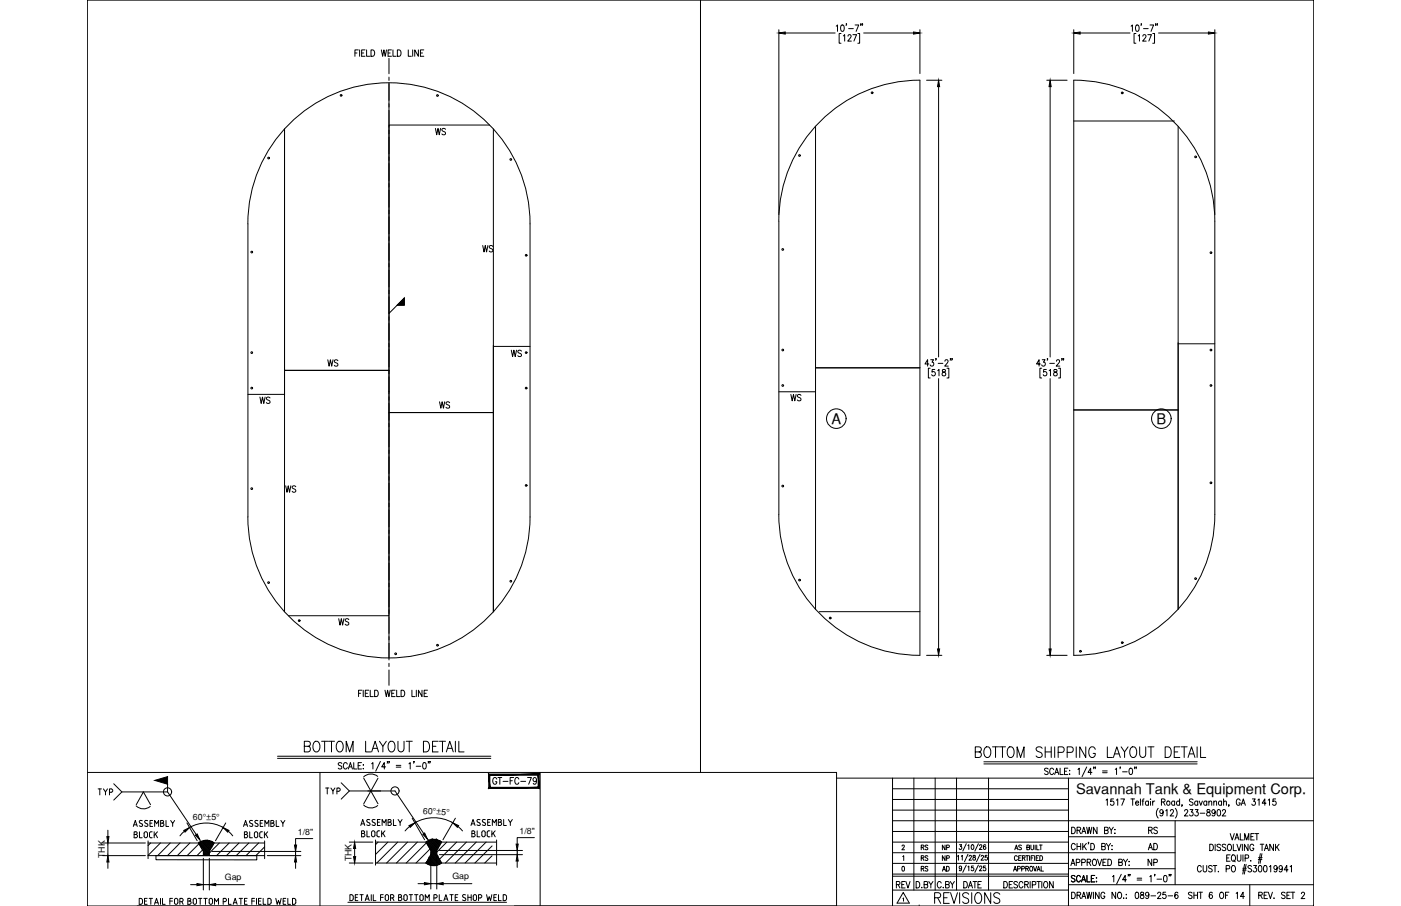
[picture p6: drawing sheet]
<svg xmlns="http://www.w3.org/2000/svg" width="432mm" height="279mm" viewBox="0 0 432 279" stroke-linecap="round" stroke-linejoin="round" font-family="sans-serif">
<defs><g id="words">
<text font-size="7.1" x="92.8" y="233.2">BOTTOM LAYOUT DETAIL</text>
<text font-size="6.6" x="287.2" y="279.8">REVISIONS</text>
<g font-size="5.3">
<text x="147.8" y="79">WS</text>
<text x="100.2" y="114.3">WS</text>
<text x="242.7" y="124.9">WS</text>
<text x="87.1" y="153.1">WS</text>
<text x="103.4" y="194">WS</text>
<text x="151" y="243.1">GT-FC-79</text>
<text x="99.5" y="246.2">TYP</text>
<text x="275.5" y="275.2">REV</text>
<text x="296" y="275.2">DATE</text>
<text x="348.9" y="278.3">089-25-6</text>
</g>
<g font-size="4.9">
<text x="133.3" y="42.7">WS</text>
<text x="156.6" y="111.1">WS</text>
<text x="79.4" y="125.6">WS</text>
<text x="134.4" y="127">WS</text>
<text x="29.3" y="246.2">TYP</text>
<text x="40.6" y="259.6">BLOCK</text>
<text x="74.4" y="259.6">BLOCK</text>
<text x="110.4" y="259.3">BLOCK</text>
<text x="144.6" y="259.3">BLOCK</text>
<text x="353.1" y="258.2">RS</text>
<text x="353.1" y="263.2">AD</text>
<text x="353.1" y="268.1">NP</text>
</g>
<g font-size="4.5">
<text x="256.3" y="130.8">A</text>
<text x="356.4" y="130.8">B</text>
<text x="331.6" y="244.9">Savannah Tank &amp; Equipment Corp.</text>
</g>
<g font-size="4.4">
<text x="282.9" y="263.2">RS</text>
<text x="289.6" y="263.2">NP</text>
<text x="282.9" y="269.9">RS</text>
<text x="282.9" y="266.7">RS</text>
<text x="289.6" y="269.9">AD</text>
<text x="289.6" y="266.7">NP</text>
</g>
<g font-size="2.7">
<text x="130.3" y="250.9" transform="rotate(3 130.3 250.9)">60°±5°</text>
<text x="59.5" y="252.8">60°±5°</text>
<text x="91.8" y="257.6">1/8&quot;</text>
<text x="160.1" y="257.3">1/8&quot;</text>
<text x="32.3" y="264.6" transform="rotate(-90 32.3 264.6)">THK</text>
<text x="108.3" y="265.6" transform="rotate(-90 108.3 265.6)">THK</text>
<text x="69.3" y="271.2">Gap</text>
<text x="139.4" y="270.9">Gap</text>
</g>
</g></defs>
<!-- layer: SHOP TAG -->
<path d="M283.3 279.4h.1M404.9 279.4h.1" fill="none" stroke="#000" stroke-width=".31"/>
<!-- layer: 0 -->
<g fill="none" stroke="#000" stroke-width=".31">
<path d="M26.9 0h378v279.4h-378zM215.9 0v238.2M26.9 238.2h230.9v41.2h-99.3M98.6 238.2v41.2M166.5 238.2v41.2M257.8 240h147.1M275.1 240v39.4M281.7 240v34.5M288.2 240v34.5M294.8 240v34.5M304.7 240v34.5M329.3 240v39.4"/>
<path d="M275.1 243.2h54.2M275.1 246.5h54.2M275.1 253.1h129.8M275.1 259.7h54.2M275.1 256.4h54.2M275.1 249.8h54.2M329.3 258h32.9M362.2 253.1v19.7M275.1 270.2h54.2M275.1 269.6h54.2M275.1 274.5h54.2M275.1 263h87.1"/>
<path d="M275.1 266.3h54.2M329.3 267.9h32.9M329.3 272.8h75.6M385.2 272.8v6.6"/>
</g>
<!-- layer: TEXT -->
<g fill="none" stroke="#000" stroke-width=".31">
<path d="M330.3 255.1a1.01 1.01 0 0 1 1.1 1 1.01 1.01 0 0 1-1.1 1zM332 256.1l.9-.2 .1-.6-1-.2v2M332.5 256.1l.6 1M333.4 257.1l.6-2 .7 2M333.6 256.4h.8M334.9 255.1l.4 2 .4-2 .4 2 .4-2M335.6 259.8h-.2h.2l-.2 .5M338.1 255.1v2l-1.1-2v2M340.4 256.1l1-.2 .1-.6-1.1-.2v2l1.1-.2v-.5l-.4-.3M340.9 246.8l.4-.4v1.9M341.9 255.1l.6 1v1M343.1 255.1l-.6 1"/>
<path d="M343.2 246.4h-.8l-.1 .8a.61 .61 0 0 1 .9 .1 .61 .61 0 0 1-.1 .8 .61 .61 0 0 1-.9-.1M343.5 257h.2zM343.6 255.8v.1zM344.1 246.8l.4-.4v1.9M345.4 246.4h1.2l-.8 1.9M348.6 246.4h1.1M349.1 246.4v1.9M350 247.6h.9l-.1-.5a.58 .58 0 0 0-.8 .7 .58 .58 0 0 0 .9 .3M351.5 246.4v1.9M352 247h.5M352.6 246.4l-.3 .1-.1 .3v1.5M354 247.3l-.2-.2a.58 .58 0 0 0-.8 .6 .58 .58 0 0 0 1 .4"/>
<path d="M354 247v1.3M354.6 246.4v.2zM354.6 247.1v1.2M355.3 247v1.3M355.9 247l-.4 .1-.2 .5M357 249.3a2.24 2.24 0 0 0 0 3M358 247.3l.9-.1 .1-.6-1-.2v1.9M358.5 250.3l-.1 .3a.54 .54 0 0 1-.8 .1 .54 .54 0 0 1 0-.8 .54 .54 0 0 1 .8 .1l.1 .3a.9 .9 0 0 1-.7 1.3l-.3-.2M358.5 247.3l.6 1M359.3 250l.4-.3v1.9M360.7 250.1l.2-.3 .5-.1 .3 .5-1.1 1.4h1.2M362 247.3l-.1-.2a.58 .58 0 0 0-.8 .6 .58 .58 0 0 0 .9 .4"/>
<path d="M362 247v1.3M362.2 249.3a2.31 2.31 0 0 1 0 3M363.6 247.3a.56 .56 0 0 0-.8 0 .56 .56 0 0 0 0 .8 .56 .56 0 0 0 .8 0M363.6 246.4v1.9M364.4 248.3h-.2h.2l-.2 .4M365.1 250.1l.3-.4h.4l.3 .3-1.1 1.6h1.1M366.8 249.7h.9l-.5 .7a.6 .6 0 0 1 .5 .9 .6 .6 0 0 1-1.1 0M367.7 246.7l-.4-.3-.7 .3 .2 .4 .9 .7v.3l-.4 .2-.7-.2M368.4 249.7h.9l-.5 .7a.6 .6 0 0 1 .5 1 .6 .6 0 0 1-1.1-.1M369.1 247.3a.56 .56 0 0 0-.7 0 .56 .56 0 0 0 0 .8 .56 .56 0 0 0 .7 0M369.1 247v1.3M369.6 247l.5 1.3 .5-1.3"/>
<path d="M369.9 250.8h1.4M371.9 247.3a.56 .56 0 0 0-.8 0 .56 .56 0 0 0 0 .8 .56 .56 0 0 0 .8 0M371.9 247v1.3M372.1 249.8v.5a.72 .72 0 0 1 .8 .4 .72 .72 0 0 1-.3 .9 .63 .63 0 0 1-.8-.6 .63 .63 0 0 1 .9-.6l.2-.3v-.3zM372.6 247.4l.4-.4 .4 .1 .1 1.2M372.6 247v1.3M374.1 247.4l.4-.4 .4 .1 .1 1.2M374.1 247v1.3M374.5 250.3v.3a.54 .54 0 0 1-.8 .1 .54 .54 0 0 1 0-.8 .54 .54 0 0 1 .8 .1v.3a.9 .9 0 0 1-.6 1.3l-.3-.2M375.3 249.8l.3-.1a1.06 1.06 0 0 1 .6 .9 1.06 1.06 0 0 1-.6 1l-.3-.1-.2-.7zM376.5 247.3a.56 .56 0 0 0-.8 0 .56 .56 0 0 0 0 .8 .56 .56 0 0 0 .8 0M376.5 247v1.3"/>
<path d="M376.8 250.1l.1-.3 .5-.1 .3 .5-1 1.4h1.1M377.1 247.4l.4-.4 .4 .1 .1 1.2M377.1 246.4v1.9M378.8 248.3l-.1 .4M379.2 257.1l.6 1.9 .6-1.9M380.6 259l.6-1.9 .7 1.9M380.8 258.4h.8M382.2 246.8a.61 .61 0 0 0-.7-.4 .61 .61 0 0 0-.5 .7v.5a.61 .61 0 0 0 .6 .8 .61 .61 0 0 0 .6-.8h-.4M382.3 257.1v1.9h.9M382.5 248.3l.7-1.9 .6 1.9M382.8 247.7h.8M383.6 259v-1.9l.7 1.9 .6-1.9v1.9"/>
<path d="M385.5 258h.7M386 246.4h.9l-.5 .7a.6 .6 0 0 1 .5 .9 .6 .6 0 0 1-1.1 0M386.6 257.1h-1.1v1.9h1.1M386.8 257.1h1.1M387.4 257.1v1.9M387.7 246.8l.4-.4v1.9M390.2 247.7h-1.2l.8-1.3v1.9M390.9 246.8l.4-.4v1.9M393.2 246.4h-.8l-.1 .8a.61 .61 0 0 1 .9 .1 .61 .61 0 0 1-.1 .8 .61 .61 0 0 1-.9-.1M278 260.9l.3-.3 .4 .3-.7 1.2h.8M278.1 267.2h.2a.82 .82 0 0 1 .5 .7 .82 .82 0 0 1-.5 .7l-.3-.6zM278.2 264.2l.3-.3v1.5"/>
<path d="M278.3 277.1l.2-.2v1M278.4 275.2l1.9 3.3h-3.8zM284.1 273.6v.2zM284.8 272.8l1-.1v-.8l-1-.1v2l1.1-.2v-.4l-.4-.4M286.3 271.8l.6 1v1M287.5 271.8l-.6 1M290.1 272.3a.62 .62 0 0 0-.8-.5 .62 .62 0 0 0-.4 .8v.5a.62 .62 0 0 0 .4 .7 .62 .62 0 0 0 .8-.5M291.4 272.8l1-.1 .1-.7-1.1-.2v2l1.1-.2 .1-.4-.4-.4M292.9 271.8l.6 1v1M294.2 271.8l-.7 1M295.7 260.5h.7l-.4 .5a.44 .44 0 0 1 .4 .7 .44 .44 0 0 1-.8 0M296.3 264.1l.3-.3v1.5"/>
<path d="M296.4 267.5l-.2 .4a.41 .41 0 0 1-.5-.1 .41 .41 0 0 1 .1-.6 .41 .41 0 0 1 .5 .1l-.1 1.2-.5-.2M297.8 266.8l-1.1 2.2M297.8 260.2l-1.1 2.3M298.3 267.3l.3-.2v1.4M298.3 260.8l.3-.3v1.5M298.3 263.5l-1 2.2M298.7 264.1l.2-.3 .5 .3-.8 1.2h.9M299.5 260.6a.72 .72 0 0 1 .8 .5 .72 .72 0 0 1-.5 .9l-.4-.3zM300 263.8v.5a.55 .55 0 0 1 .6 .3 .55 .55 0 0 1-.2 .7 .48 .48 0 0 1-.6-.5 .48 .48 0 0 1 .6-.5l.1-.5zM300 267.1h-.6v.6a.46 .46 0 0 1 .7 0 .46 .46 0 0 1-.1 .7 .46 .46 0 0 1-.7-.1M301.5 266.8l-1 2.2M301.5 260.2l-1 2.3"/>
<path d="M301.9 267.4l.2-.3 .5 .2-.8 1.2h.9M301.9 260.8l.2-.3 .5 .3-.8 1.2h.9M302 263.5l-1 2.2M302.4 264.1l.1-.3h.4l.2 .4-.8 1.1h.9M303.7 267.1h-.6v.6a.46 .46 0 0 1 .7 0 .46 .46 0 0 1-.1 .7 .46 .46 0 0 1-.7-.1M303.8 260.7l-.2-.2a.71 .71 0 0 0-.6 .8 .71 .71 0 0 0 .7 .6 .43 .43 0 0 0 .1-.6 .43 .43 0 0 0-.7 0v.2M304.2 263.8h-.5l-.1 .6a.46 .46 0 0 1 .7 0 .46 .46 0 0 1-.1 .7 .46 .46 0 0 1-.7-.1M309.4 271.8a1 1 0 0 1 1.1 1 1 1 0 0 1-1.1 1zM312.1 271.8h-1.1v2h1.1M312.4 268.6l.5-1.4 .4 1.4M312.6 268.2h.6M312.8 262.1l.4-1.5 .5 1.5"/>
<path d="M312.9 261.6h.6M313.5 264.2a.46 .46 0 0 0-.5-.3 .46 .46 0 0 0-.3 .5v.4a.46 .46 0 0 0 .3 .6 .46 .46 0 0 0 .5-.4M313.6 272.1l-.4-.3-.6 .1v.7l.8 .4 .2 .5-.4 .3-.7-.3M313.6 267.9h.7v-.7h-.7v1.4M314 264.6h.5M314.7 263.9h-.7v1.5h.7M314.8 260.8l-.3-.2-.5 .2 .1 .4 .7 .4-.3 .5-.5-.2M314.9 267.9h.7v-.7h-.7v1.4M315.1 264.6l.7-.1 .1-.5-.8-.1v1.5M315.3 272.3a.62 .62 0 0 0-.8-.5 .62 .62 0 0 0-.4 .8v.5a.62 .62 0 0 0 .4 .7 .62 .62 0 0 0 .8-.5M315.5 264.6l.4 .8M315.8 272.8l1-.1 .1-.7-1.1-.2v2"/>
<path d="M316.1 267.9l.8-.1v-.6h-.8v1.4M316.2 263.9h.8M316.4 272.8l.5 1M316.5 261.3l.7-.1 .1-.5-.8-.1v1.5l.8-.2v-.5l-.3-.1M316.6 267.9l.4 .7M316.6 263.9v1.5M317.3 263.9v1.5M317.5 271.8v2M317.6 267.2a.68 .68 0 0 1 .7 .7 .68 .68 0 0 1-.7 .7l-.2-.5zM317.7 260.6v1l.4 .5 .4-.2 .1-1.3M317.8 264.6h.5M318.2 272.9l.9-.1 .1-.8-1-.2v2"/>
<path d="M318.5 267.2l.5 1.4 .5-1.4M318.6 263.9h-.8v1.5M318.9 263.9v1.5M319 260.6v1.5M319.4 264.6h.4M319.5 260.6v1.5h.8M319.6 271.8h1.1M319.6 268.6l.5-1.4 .5 1.4M319.8 268.2h.6M320.1 263.9h-.7v1.5h.7M320.1 271.8v2M320.4 260.6h.8"/>
<path d="M320.5 263.9a.75 .75 0 0 1 .9 .7 .75 .75 0 0 1-.9 .8zM320.8 260.6v1.5M320.9 267.2v1.4h.7M321.1 271.8v2M322 271.9l.1-.1a1.01 1.01 0 0 1 .9 1 1.01 1.01 0 0 1-.9 1 1.24 1.24 0 0 1-.1-1.9zM324.6 271.8v2l-1.1-2v2M330.1 266.9l.6-1.9 .6 1.9M330.3 275.1a1 1 0 0 1 1.1 1 1 1 0 0 1-1.1 1zM330.3 266.3h.8M331.3 270.3l-.4-.3-.7 .3 .2 .4 .8 .5v.7l-.6 .1-.4-.3M331.4 260.6a.62 .62 0 0 0-.7-.5 .62 .62 0 0 0-.5 .8v.4a.62 .62 0 0 0 .5 .8 .62 .62 0 0 0 .7-.5M331.7 266l1-.1 .1-.7-1.1-.2v1.9"/>
<path d="M332 276.1l.9-.1 .1-.7-1-.2v2M332 260.1v2M332 261h1.1M332.5 276.1l.6 1M333 270.5a.61 .61 0 0 0-.7-.5 .61 .61 0 0 0-.5 .7v.5a.61 .61 0 0 0 .5 .8 .61 .61 0 0 0 .7-.5M333.1 260.1v2M333.3 272l.7-2 .6 2M333.4 277.1l.6-2 .7 2M333.4 266l.9-.1 .1-.7-1-.2v1.9M333.6 271.3h.7M333.6 276.5h.8M333.7 260.1v2"/>
<path d="M334.1 260.9l.7 1.2M334.8 260.1l-1.1 1.3M334.9 275.1l.4 2 .4-2 .4 2 .4-2M335 270v2h1M335.1 265.9l.9-.1v-.7l-.9-.1v1.9M335.6 265.9l.6 1M336.2 260.1a1 1 0 0 1 1.1 1 1 1 0 0 1-1.1 1zM336.4 270.9h.6M337 265.1l.1-.1a1 1 0 0 1 .9 .9 1 1 0 0 1-.9 1 1.26 1.26 0 0 1-.1-1.8zM337 275.1v2M337.4 270h-1v2h1M337.9 271.9h.1z"/>
<path d="M337.9 270.6v.2zM338.3 265l.6 1.9 .7-1.9M338.8 275.1v2l-1.2-2v2M339.6 261l.9-.1 .1-.6-1-.2v2l1-.2v-.7l-.3-.2M339.9 265.9h.7M340.5 275.6a.62 .62 0 0 0-.7-.5 .62 .62 0 0 0-.5 .8v.5a.62 .62 0 0 0 .6 .7 .62 .62 0 0 0 .6-.7h-.4M341 260.1l.6 .9v1.1M341 265h-1.1v1.9h1.1M341.5 265a1 1 0 0 1 1.1 .9 1 1 0 0 1-1.1 1zM342.3 260.1l-.7 .9M342.7 260.8v.1zM342.7 261.9v.2z"/>
<path d="M342.9 270.4l.4-.4v2M343.9 275.1v2l-1.2-2v2M344.7 275.2l.2-.1a1 1 0 0 1 .8 1 1 1 0 0 1-.8 1 1.29 1.29 0 0 1-.2-1.9zM344.8 265.9l1-.1v-.7l-1-.1v1.9l1-.1 .1-.5-.4-.4M345.6 269.6l-1.5 3M346.2 277h.2zM346.2 265l.7 .9v1M347.2 271.3h-1.2l.8-1.3v2M347.5 265l-.6 .9M347.8 269.7h-.1h.1l-.1 .5M347.9 266.8h.2zM348 265.6v.2z"/>
<path d="M348.3 269.7l-.2 .5M350.5 270.8h1.4M350.5 271.4h1.4M354.4 270.4l.4-.4v2M356 269.7l-.2 .5M356.6 271.1h1.4M358.8 270.1l.3-.1a1.09 1.09 0 0 1 .6 1 1.09 1.09 0 0 1-.6 1 1.43 1.43 0 0 1-.3-1.9zM360.4 269.7l-.1 .5M360.9 269.7l-.1 .5M367.4 275.4l-.4-.3-.7 .3 .2 .5 .8 .5v.6l-.6 .1-.4-.3M368 276.1h1.1M368 275.1v2"/>
<path d="M369.1 275.1v2M369.5 275.1h1.1M370.1 275.1v2M370.2 267.4a.61 .61 0 0 0-.7-.5 .61 .61 0 0 0-.4 .8v.4a.61 .61 0 0 0 .4 .8 .61 .61 0 0 0 .7-.5M370.8 266.9l.1 1.7 .4 .3 .6-.3v-1.7M372.9 260.4a1 1 0 0 1 1.1 .9 1 1 0 0 1-1.1 1zM373.6 267.2l-.4-.3-.6 .1v.7l.8 .4 .2 .5-.4 .3-.7-.3M373.6 275.4l-.4-.3a1.12 1.12 0 0 0 .1 2 .58 .58 0 0 0 .4-.8 .58 .58 0 0 0-.9-.1l-.1 .3M373.9 266.9h1.1M374.5 266.9v2M374.5 260.4v1.9M375.4 268.8h.2z"/>
<path d="M376.2 260.6l-.4-.2-.7 .2 .1 .5 .8 .4v.7l-.5 .1-.4-.3M376.2 275.2l.2-.1a1 1 0 0 1 .8 1 1 1 0 0 1-.8 1 1.27 1.27 0 0 1-.2-1.9zM377.7 276.1h.7M377.8 260.6l-.4-.2h-.6v.6l.8 .5 .2 .5-.4 .3-.7-.3M377.9 267.9h1v-.9l-1-.1v2M378.1 264.6h.6M378.6 260.4h.2a1 1 0 0 1 .8 .9 1 1 0 0 1-.8 1 1.26 1.26 0 0 1-.2-1.9zM378.8 275.1h-1.1v2M379.1 263.6h-1v2h1M379.7 263.9l.3-.3a1 1 0 0 1 .8 1 1 1 0 0 1-.8 1l-.5-.7zM379.8 267l.2-.1a1.01 1.01 0 0 1 .8 1 1.01 1.01 0 0 1-.8 1 1.29 1.29 0 0 1-.2-1.9zM380.1 260.4v1.9h1"/>
<path d="M380.2 265.2l.5 .6M381 275.5l.4-.4v2M381.2 260.4l.7 1.9 .6-1.9M381.3 263.6v1.4l.5 .6 .6-.3 .1-1.7M382.9 260.4v1.9M382.9 268.3h1.2M383 267.8h1.1M383.1 263.6v2M383.5 276.5h-1.2l.8-1.4v2M383.6 266.6l-.6 3M383.8 264.7l.9-.1 .1-.8-1-.2v2M384.1 266.6l-.6 3"/>
<path d="M384.7 260.4v1.9l-1.2-1.9v1.9M385.5 265.4v.2zM385.7 267.2l-.4-.3-.7 .3 .2 .5 .9 .6v.3l-.4 .3-.7-.3M386.4 266.9h.8l-.4 .8a.6 .6 0 0 1 .4 .9 .6 .6 0 0 1-1-.1M386.4 260.8a.62 .62 0 0 0-.7-.4 .62 .62 0 0 0-.5 .7v.5a.62 .62 0 0 0 .6 .7 .62 .62 0 0 0 .6-.7h-.4M387.8 265h1.1M387.9 264.5h1.1M387.9 276.1l1-.1 .1-.7-1.1-.2v2M388 267l.3-.1a1.09 1.09 0 0 1 .6 1 1.09 1.09 0 0 1-.6 1l-.3-.1-.2-.7zM388.4 260.4h1.1M388.5 263.2l-.6 3.1M388.5 276.1l.6 1"/>
<path d="M388.9 263.2l-.5 3.1M389 260.4v1.9M389.6 276.1h.6M389.7 267l.2-.1a1.09 1.09 0 0 1 .6 1 1.09 1.09 0 0 1-.6 1l-.4-.4-.1-.4zM389.7 262.3l.6-1.9 .7 1.9M389.9 261.7h.8M390.7 275.1h-1.1v2h1.1M390.9 275.1l.6 2 .7-2M391.2 267.3l.4-.4v2M392.5 260.4v1.9l-1.1-1.9v1.9M392.7 276.9h.1M393.1 260.4v1.9"/>
<path d="M393.5 261.2l.7 1.1M393.6 267.6l-.2 .5a.55 .55 0 0 1-.7-.2 .55 .55 0 0 1 .1-.8 .55 .55 0 0 1 .8 .1v.4a.96 .96 0 0 1-.6 1.3l-.3-.3M394.2 260.4l-1.1 1.3M395.2 267.6l-.2 .5a.55 .55 0 0 1-.7-.3 .55 .55 0 0 1 .1-.7 .55 .55 0 0 1 .8 .1v.4a.95 .95 0 0 1-.6 1.3l-.3-.3M396.1 275.4l-.4-.3-.6 .1v.6l.8 .5 .2 .5-.4 .3-.7-.3M396.6 276.1h.7M397 268.2h-1.2l.8-1.3v2M397.6 267.3l.4-.4v2M397.7 275.1h-1.1v2h1.1M397.9 275.1h1.1M398.5 275.1v2M401.1 275.6l.3-.5 .5 .1 .2 .3-1.1 1.6h1.1"/>
<circle cx="257.8" cy="129.1" r="3"/>
<circle cx="357.9" cy="129.1" r="3"/>
<circle cx="360.1" cy="247.6" r=".62"/>
</g>
<!-- layer: DIM -->
<g fill="none" stroke="#000" stroke-width=".31">
<path d="M109.4 16.3h.6M110.4 15.4h-1v2M110.8 15.4v2M111.5 16.3h.6M112.5 15.4h-1v2h1M113 15.4v2h.9M114.3 15.4a1 1 0 0 1 1.2 1 1 1 0 0 1-1.2 1zM117.5 15.4l.4 2 .4-2 .4 2 .4-2M119.6 16.3h.6M120.7 15.4h-1.1v2h1.1M121.1 15.4v2h1M122.5 15.4a1 1 0 0 1 1.1 1 1 1 0 0 1-1.1 1z"/>
<path d="M125.8 15.4v2h1M127.2 15.4v2M128.9 15.4v2l-1.1-2v2M129.6 16.3h.6M130.6 15.4h-1v2h1M240.1 9.2v57M242 10.2h15.4M257.7 8.1l.4-.4v2M259.2 10.3h-.6v3h.6M259.3 7.8l.4-.1a1.14 1.14 0 0 1-.1 2l-.3-.1-.2-.8zM259.9 11.1l.4-.4v2M260.9 7.4h-.1h.1l-.1 .5"/>
<path d="M261.4 11.2l.3-.5h.3l.3 .4-1 1.6h1.1M261.6 8.8h1.4M262.9 10.7h1.1l-.8 2M263.5 7.7h1.2l-.8 2M264.4 10.3h.5v3h-.5M265.4 7.4h-.2h.2l-.2 .5M265.9 7.4h-.2h.2l-.2 .5M266.2 10.2h15.4M283.5 9.2v13.5M330.9 9.2v13.5M332.9 10.2h15.4M348.6 8.1l.4-.4v2"/>
<path d="M350.1 10.3h-.6v3h.6M350.2 7.8l.2-.1a1.06 1.06 0 0 1 .7 1 1.06 1.06 0 0 1-.7 1l-.4-.9zM350.8 11.1l.4-.4v2M351.8 7.4h-.2h.2l-.2 .5M352.2 11.2l.4-.5h.3l.3 .4-1 1.6h1.1M352.4 8.8h1.5M353.8 10.7h1.1l-.8 2M354.4 7.7h1.2l-.8 2M355.3 10.3h.5v3h-.5M356.3 7.4h-.2h.2l-.2 .5M356.7 7.4l-.1 .5M357.1 10.2h15.3"/>
<path d="M374.4 9.2v57M119.9 25.5v164.4h-31M150.9 38.6h-31v164.3M152.1 39.8v148.9v-82.2M251.4 39v148.9M285.6 24.7h4.7M289.3 26.7v83.4M322.6 24.7h6.3M323.7 26.7v83.4M330.9 37.3h31.1M363.1 39v148.9v-82.2M122.4 94.1h2.2v-2.2l-4.7 4.7"/>
<path d="M87.7 114.2h32.2M152.1 106.8h11.3M251.4 113.4h32.1M286.3 112.2h-1.2l.8-1.3v2M286.7 113.6h-.6v3h.6M286.9 110.9h.8l-.4 .8a.59 .59 0 0 1 .4 .9 .59 .59 0 0 1-1-.1M288.1 113.9h-.8v.9a.61 .61 0 0 1 .9 0 .61 .61 0 0 1-.1 .9 .61 .61 0 0 1-.9-.2M288.5 110.7l-.1 .4M289 114.3l.4-.4v2M289.2 112.1h1.4M289.3 116.8v83.3M290.5 114v.6a.72 .72 0 0 1 .9 .4 .72 .72 0 0 1-.3 .9 .63 .63 0 0 1-.8-.7 .63 .63 0 0 1 .9-.5l.2-.3-.1-.4z"/>
<path d="M291.2 111.4l.3-.5 .5 .1 .2 .3-1 1.6h1.1M291.9 113.6h.5v3h-.5M293 110.7l-.2 .4M293.5 110.7h-.2h.2l-.2 .4M320.7 112.2h-1.2l.8-1.3v2M321.1 113.6h-.6v3h.6M321.2 110.9h.9l-.5 .8a.59 .59 0 0 1 .5 .9 .59 .59 0 0 1-1-.1M322.5 113.9h-.8l-.1 .9a.62 .62 0 0 1 .9 0 .62 .62 0 0 1-.1 .9 .62 .62 0 0 1-.9-.2M322.9 110.7h-.2h.2l-.2 .4M323.4 114.3l.4-.4v2M323.5 112.1h1.5M323.7 116.8v83.3"/>
<path d="M324.9 114v.6a.72 .72 0 0 1 .9 .4 .72 .72 0 0 1-.3 .9 .63 .63 0 0 1-.8-.6 .63 .63 0 0 1 .8-.6l.3-.3-.1-.4zM325.6 111.4l.2-.4 .4-.1 .4 .6-1.1 1.4h1.1M326.2 113.6h.6v3h-.6M327.4 110.7h-.2h.2l-.2 .4M327.9 110.7h-.2h.2l-.2 .4M363.1 106h11.3M76.4 121.6h11.3M87.7 122v-82.2v148.9M119.9 127.2h32.2M240.1 120.8h11.3M330.9 126.4h32.2M252.5 188.6h31"/>
<path d="M110.5 213.8h.7M111.5 212.9h-1v1.9M112 212.9v1.9M112.6 213.8h.6M113.6 212.9h-1v1.9h1M114.1 212.9v1.9h1M115.5 212.9a1 1 0 0 1 1.1 .9 1 1 0 0 1-1.1 1zM118.7 212.9l.4 1.9 .4-1.9 .4 1.9 .4-1.9M120.7 213.8h.7M121.8 212.9h-1.1v1.9h1.1M122.3 212.9v1.9h.9M123.6 212.9a1 1 0 0 1 1.2 .9 1 1 0 0 1-1.2 1z"/>
<path d="M127 212.9v1.9h.9M128.3 212.9v1.9M130.1 212.9v1.9l-1.1-1.9v1.9M130.7 213.8h.7M131.8 212.9h-1.1v1.9h1.1M285.6 202.1h4.7M322.6 202.1h6.3M85.5 233.9h65.8M85.5 233.2h65.8M105.3 235.5l-.3-.3-.8 .3 .1 .3 1 .8v.3l-.3 .3-.8-.3M107 235.6a.62 .62 0 0 0-.7-.4 .62 .62 0 0 0-.5 .7v.5a.62 .62 0 0 0 .5 .7 .62 .62 0 0 0 .7-.4M107.4 237.2l.6-2 .6 2"/>
<path d="M107.6 236.5h.8M109 235.2v2h1M110.4 236.1h.6M111.4 235.2h-1v2h1M112 235.8v.2zM112 237v.2zM114.5 235.5l.4-.3v2M117.2 234.8l-1.4 3M118.9 236.5h-1.3l.8-1.3v2M122.1 236h1.4M122.1 236.6h1.4M126 235.5l.4-.3v2"/>
<path d="M128.3 236.3h1.4M130.5 235.3l.4-.1a1.14 1.14 0 0 1-.2 2l-.2-.2-.2-.7zM300.6 231.9h1.2a.79 .79 0 0 0 .7-.8 .79 .79 0 0 0-.7-.8h-1.2v3.3h1.2a.87 .87 0 0 0 .7-.9 .87 .87 0 0 0-.7-.8M303.2 234.9h65.8M303.2 235.6h65.8M303.8 230.5l.2-.2a1.57 1.57 0 0 1 1.2 2.5 1.03 1.03 0 0 1-1.2 .8 1.03 1.03 0 0 1-.8-1.3v-.7zM305.9 230.3h1.9M306.8 230.3v3.3M308 230.3h1.9M309 230.3v3.3M311 230.5l.2-.2a1.44 1.44 0 0 1 1.3 2 1.08 1.08 0 0 1-1 1.3 1.08 1.08 0 0 1-1.1-1.3l.2-1.2zM313.5 233.6v-3.3l1.1 3.3 1-3.3v3.3"/>
<path d="M321.2 230.8a1 1 0 0 0-1-.5 1 1 0 0 0-.9 .8l.3 .5 1.1 .4a.81 .81 0 0 1 .5 .9 .81 .81 0 0 1-.7 .7h-.5l-.7-.5M322.1 230.3v3.3M322.1 231.9h1.9M323 237.2l-.4-.3-.7 .3 .1 .4 1 .7v.3l-.4 .3-.7-.3M324 230.3v3.3M324.7 237.4a.62 .62 0 0 0-.7-.5 .62 .62 0 0 0-.5 .7v.5a.62 .62 0 0 0 .5 .8 .62 .62 0 0 0 .7-.5M325.1 238.9l.6-2 .6 2M325.1 230.3v3.3M325.3 238.2h.8M326.1 232h1.2a.88 .88 0 0 0 .7-.8 .88 .88 0 0 0-.7-.9h-1.2v3.3M326.7 236.9v2h1M328.1 237.8h.6"/>
<path d="M328.9 232h1.2a.88 .88 0 0 0 .7-.8 .88 .88 0 0 0-.7-.9h-1.2v3.3M329.1 236.9h-1v2h1M329.7 237.6v.1zM329.7 238.7v.2zM331.7 230.3v3.3M332.2 237.3l.4-.4v2M334.6 230.3v3.3l-1.8-3.3v3.3M334.9 236.5l-1.4 3M336.6 238.2h-1.3l.8-1.3v2M337.2 236.6h-.2h.2l-.2 .5M337.6 231.1a.94 .94 0 0 0-1.5-.6 2.12 2.12 0 0 0 .3 3.1 1.03 1.03 0 0 0 1.2-1.3h-.7M337.7 236.6l-.2 .5"/>
<path d="M339.8 237.7h1.4M339.8 238.3h1.4M341.3 230.3v3.3h1.6M343.2 233.6l1-3.3 1.1 3.3M343.6 232.5h1.3M343.7 237.3l.4-.4v2M345.3 236.6l-.1 .5M345.5 230.3l1.1 1.6v1.7M346 238h1.4M347.7 230.3l-1.1 1.6M348.2 237l.2-.1a1.07 1.07 0 0 1 .7 1 1.07 1.07 0 0 1-.7 1l-.2-.1-.2-.8zM348.7 230.5l.3-.2a1.44 1.44 0 0 1 1.3 2 1.08 1.08 0 0 1-1 1.3 1.08 1.08 0 0 1-1.1-1.3l.1-1.2z"/>
<path d="M349.8 236.6h-.2h.2l-.2 .5M350.3 236.6l-.2 .5M351.3 230.3v2.4a.93 .93 0 0 0 .9 .9 .93 .93 0 0 0 .9-.9v-2.4M353.8 230.3h1.9M354.7 230.3v3.3M359.1 230.3h.9a1.87 1.87 0 0 1 0 3.3h-.9zM361.9 231.9h1.1M363.6 230.3h-1.7v3.3h1.7M364 230.3h1.9M365 230.3v3.3M366.2 233.6l1-3.3 1.1 3.3M366.6 232.5h1.3"/>
<path d="M369 230.3v3.3M370 230.3v3.3h1.6M61.3 260h.1M61.7 259.9l-.3 .4M61.7 259.6l-.3 .3M61.8 259.9h.1M62.1 259.8l-.4 .4M62.2 259.8h.1M62.2 259.4l-.4 .4M62.5 259.7l-.4 .4M62.6 259.7h.1M62.6 259.3l-.3 .4"/>
<path d="M62.9 259.9h.1M62.9 259.6l-.4 .4M63 259.5h.1M63.1 259.2l-.4 .4M63.2 259.9l-.3 .4M63.3 259.8h.1M63.4 259.5l-.4 .4M63.4 259.1l-.3 .4M63.4 259.4h.1M63.6 259.8l-.3 .4M63.7 259.1l-.2 .3M63.7 259.7h.1"/>
<path d="M63.8 259.4l-.4 .4M63.8 259.3h.1M64 259.2h-.1M64.1 259.7l-.4 .4M64.1 259.6h.1M64.2 259.3l-.4 .4M64.4 260l-.4 .4M64.5 259.9h.1M64.5 259.6l-.4 .3M64.5 259.2l-.3 .3M64.6 259.5h.1M64.7 259.3l-.1 .1"/>
<path d="M64.8 259.9l-.4 .4M64.9 259.8h.1M64.9 259.5l-.4 .3M65.2 259.5l-.3 .2M65.2 259.8l-.4 .3M65.3 259.7h.1M65.4 259.6h.1M65.6 260h.1M65.6 259.7l-.4 .3M65.8 259.8l-.1 .1M65.9 259.9l-.3 .4M61.3 260.1h.1"/>
<path d="M61.6 260.4l-.1 .1M61.7 260.3h.1M61.8 261h.1M61.9 260.7l-.2 .2M62 260.6h.1M62 260.3l-.4 .3M62.1 260.2h.1M62.1 261.4h-.1M62.1 261.3h.1M62.2 261l-.3 .2M62.3 260.9h.1M62.3 260.6l-.4 .3"/>
<path d="M62.4 260.5h.1M62.4 261.7l-.1 .1M62.4 260.1l-.4 .4M62.4 261.6h.1M62.5 260.1h.1M62.5 261.3l-.4 .3M62.5 261.2h.1M62.6 260.9l-.4 .3M62.6 262.3h.1M62.7 260.8h.1M62.7 262l-.2 .2M62.7 263.5h.1"/>
<path d="M62.7 260.5l-.4 .3M62.7 261.9h.1M62.7 263.1v.1M62.8 260.4h.1M62.8 261.6l-.4 .4M62.8 263.1h.1M62.8 260l-.4 .4M62.9 261.5h.1M62.9 262.7l-.2 .2M62.9 261.2l-.4 .3M62.9 262.6h.1M62.9 263.8v.1"/>
<path d="M63 261.1h.1M63 262.3l-.3 .3M63 263.8h.1M63 260.8l-.4 .3M63.1 262.2h.1M63.1 263.4l-.4 .4M63.1 260.7h.1M63.1 261.9l-.4 .4M63.1 263.4h.1M63.1 260.3l-.4 .4M63.2 261.8h.1M63.2 263l-.4 .4"/>
<path d="M63.2 260.3h.1M63.2 261.5l-.4 .4M63.2 263h.1M63.3 261.4h.1M63.3 262.6l-.4 .4M63.3 261l-.4 .4M63.4 262.5h.1M63.4 263.7l-.2 .2M63.4 261h.1M63.4 262.2l-.4 .4M63.4 263.7h.1M63.4 260.6l-.3 .4"/>
<path d="M63.5 262.1h.1M63.5 263.3l-.4 .4M63.5 260.6h.1M63.5 261.8l-.4 .3M63.5 263.2h.1M63.5 260.2l-.3 .4M63.6 261.7h.1M63.6 262.9l-.4 .4M63.6 260.1h.1M63.6 261.3l-.4 .4M63.6 262.8h.1M63.7 261.3h.1"/>
<path d="M63.7 262.5l-.4 .4M63.7 260.9l-.3 .4M63.8 262.4h.1M63.8 263.6l-.3 .3M63.8 260.9h.1M63.8 262.1l-.4 .3M63.8 263.5h.1M63.8 260.5l-.3 .4M63.9 262h.1M63.9 263.2l-.4 .4M63.9 260.5h.1M63.9 261.7l-.4 .3"/>
<path d="M64 263.1h.1M64 260.1l-.4 .4M64 261.6h.1M64 262.8l-.4 .4M64 260h.1M64 261.2l-.4 .4M64.1 262.7h.1M64.1 261.2h.1M64.1 262.4l-.4 .4M64.1 263.8h.1M64.1 260.8l-.3 .4M64.2 262.3h.1"/>
<path d="M64.2 263.5l-.4 .4M64.2 260.8h.1M64.2 262l-.4 .3M64.3 263.4h.1M64.3 260.4l-.4 .4M64.3 261.9h.1M64.3 263.1l-.4 .4M64.3 260.3h.1M64.3 261.5l-.3 .4M64.4 263h.1M64.4 261.5h.1M64.4 262.7l-.4 .4"/>
<path d="M64.5 261.1l-.4 .4M64.5 262.6h.1M64.5 263.8l-.1 .1M64.5 261h.1M64.5 262.3l-.4 .3M64.5 262.9v.1M64.5 263.2l-.2 .2M64.5 263.5l-.3 .3M64.6 260.7l-.4 .4M64.6 262.2h.1M64.6 260.6h.1M64.6 261.9l-.3 .3"/>
<path d="M64.7 260.3l-.4 .4M64.7 261.8h.1M64.7 260.2h.1M64.7 261.4l-.3 .4M64.8 261.3h.1M64.9 261l-.4 .4M64.9 261.9l-.2 .2M64.9 260.9h.1M65 260.6l-.4 .4M65 260.5h.1M65.1 260.2l-.4 .4M65.2 260.1h.1"/>
<path d="M65.2 261.3l-.4 .4M65.2 261.2h.1M65.3 260.9l-.4 .4M65.3 261.1v.1M65.4 260.8h.1M65.4 260.5l-.4 .4M65.5 260.4h.1M65.5 260.1l-.4 .4M65.8 260.4l-.4 .4"/>
</g>
<!-- layer: SHELL -->
<g fill="none" stroke="#000" stroke-width=".31">
<path d="M252.8 37.5a43.2 43.2 0 0 1 30.7-12.8v177.4a43.5 43.5 0 0 1-43.5-43.5v-90.4a43.4 43.4 0 0 1 12.8-30.7zM330.9 24.7a43.5 43.5 0 0 1 43.5 43.5v90.4a43.5 43.5 0 0 1-43.5 43.5zM76.4 69a43.5 43.5 0 0 1 43.5-43.5 43.5 43.5 0 0 1 43.5 43.5v90.4a43.5 43.5 0 0 1-43.5 43.5 43.5 43.5 0 0 1-43.5-43.5M76.4 69v90.4"/>
<circle cx="105.1" cy="29.4" r=".26"/>
<circle cx="134.8" cy="29.5" r=".26"/>
<circle cx="268.8" cy="28.6" r=".26"/>
<circle cx="345.9" cy="28.6" r=".26"/>
<circle cx="82.8" cy="48.7" r=".26"/>
<circle cx="157.4" cy="49.2" r=".26"/>
<circle cx="246.4" cy="48" r=".26"/>
<circle cx="368.5" cy="48.4" r=".26"/>
<circle cx="77.6" cy="77.7" r=".26"/>
<circle cx="162.2" cy="78.7" r=".26"/>
<circle cx="241.2" cy="76.9" r=".26"/>
<circle cx="373.2" cy="77.9" r=".26"/>
<circle cx="77.6" cy="108.7" r=".26"/>
<circle cx="77.6" cy="119.7" r=".26"/>
<circle cx="162.2" cy="119.7" r=".26"/>
<circle cx="241.2" cy="118.9" r=".26"/>
<circle cx="241.2" cy="107.9" r=".26"/>
<circle cx="373.2" cy="107.9" r=".26"/>
<circle cx="373.2" cy="118.9" r=".26"/>
<circle cx="77.6" cy="150.7" r=".26"/>
<circle cx="162.2" cy="149.7" r=".26"/>
<circle cx="241.2" cy="149.9" r=".26"/>
<circle cx="373.2" cy="148.9" r=".26"/>
<circle cx="82.8" cy="179.7" r=".26"/>
<circle cx="157.4" cy="179.2" r=".26"/>
<circle cx="246.4" cy="178.9" r=".26"/>
<circle cx="368.5" cy="178.4" r=".26"/>
<circle cx="92.2" cy="191.4" r=".26"/>
<circle cx="134.8" cy="199" r=".26"/>
<circle cx="255.9" cy="190.6" r=".26"/>
<circle cx="345.9" cy="198.2" r=".26"/>
<circle cx="121.9" cy="201.6" r=".26"/>
<circle cx="333" cy="200.8" r=".26"/>
</g>
<!-- layer: AM_5 -->
<g fill="none" stroke="#000" stroke-width=".31">
<path d="M31.6 260h13.2M33.3 256v2M33.3 260v3.9M45.6 259.3v5.5M56.8 256.3l-1.3 1.5M57.6 253.8l3.2 5.5M58.4 255.2a10.3 10.3 0 0 1 10.4 0M69.6 253.8l-3.2 5.5M70.4 256.3l1.3 1.5M81.6 259.3v5.5M96.4 258.6h-5.3v2M107.7 259.7h7.2"/>
<path d="M115.7 259v7.8M126.2 254.9l-1.4 1.4M127 252.3l3.9 6.7M127.9 253.7a11.7 11.7 0 0 1 11.6 0M140.4 252.3l-3.9 6.7M141.2 254.9l1.4 1.4M153.1 259v7.8M164.7 258.3h-5.3v2M31.6 263.9h13.2M33.3 265.8v2M58.7 272.8h2M62.7 264.7v9.8"/>
<path d="M62.7 272.8h1.8M64.5 264.7v9.8M65.3 262.6h27.4M66.5 272.8h8.8M82.4 263.9h10.3M91.1 262.6v1.3M91.1 265.8v2M107.7 266.1h7.2M109.3 261.7v2.5M128.8 272.5h2M132.8 264.4v9.8M132.8 272.5h1.8"/>
<path d="M134.6 264.4v9.8M135.4 262.3h25.6M135.4 263.6h25.6M136.6 272.5h8.8M159.4 262.3v1.3M159.4 265.5v2"/>
</g>
<g fill="#000" stroke="#000" stroke-width=".31">
<path d="M32.9 258h.7l-.3 2zM56.6 256.1l1.8-.9-1.4 1.4zM68.8 255.2l1.8 .9-.4 .5zM126 254.6l1.9-.9-1.5 1.4zM139.6 253.7l1.8 .9-.4 .5zM33.3 263.9l.3 1.9h-.7zM60.7 272.5l2 .3-2 .3zM64.5 272.8l2-.3v.6zM91.1 263.9l.3 1.9h-.6zM90.8 260.6h.6l-.3 2zM109 264.2h.6l-.3 1.9zM109.3 259.7l.3 2h-.6z"/>
<path d="M130.8 272.2l2 .3-2 .4zM134.6 272.5l2-.3v.7zM159.4 263.6l.3 1.9h-.6zM159.1 260.3h.6l-.3 2z"/>
</g>
<!-- layer: Equipment-AM_0 -->
<g fill="none" stroke="#000" stroke-width=".31">
<path d="M45.6 260h15.6M61.2 260l1.5 2.6v1.3h-17.1M61.2 260a3.9 3.9 0 0 1 4.8 0M66 260l-1.5 2.6v1.3M66 260h15.6M115.7 259.7h15.6M131.3 259.7l1.5 2.6v1.3l-1.5 2.5a3.9 3.9 0 0 0 4.8 0M131.3 259.7a3.9 3.9 0 0 1 4.8 0M136.1 259.7l-1.5 2.6v1.3l1.5 2.5M136.1 259.7h17M48.1 263.9h31v1.3l-31-.1zM62.7 263.9h18.9"/>
<path d="M115.7 266.1h15.7M136.1 266.1h17"/>
</g>
<!-- layer: Am_8 -->
<g fill="none" stroke="#000" stroke-width=".31">
<path d="M49.4 260l-3.8 3.8M52.5 260l-3.9 3.9M55.5 260l-3.9 3.9M58.5 260l-3.8 3.9M67.6 260l-3.1 3.1M70.6 260l-3.8 3.9M73.7 260l-3.9 3.9M76.7 260l-3.9 3.9M79.7 260l-3.9 3.9M119.5 259.7l-3.8 3.8M122.6 259.7l-6.5 6.4M125.6 259.7l-6.5 6.4"/>
<path d="M128.6 259.7l-6.4 6.4M131.4 259.9l-6.2 6.2M137.7 259.7l-3.1 3.1M140.7 259.7l-5.3 5.3M143.8 259.7l-6.5 6.4M146.8 259.7l-6.5 6.4M149.8 259.7l-6.5 6.4M61.3 260.2l-3.6 3.7M62.4 262.1l-1.7 1.8M81.6 261.2l-2.7 2.7M131.3 266.1h.1M132.5 261.8l-4.3 4.3"/>
<path d="M151.7 260.9l-5.3 5.2M151.7 263.9l-2.3 2.2"/>
</g>
<!-- layer: Equipment-AM_5 -->
<g fill="none" stroke="#000" stroke-width=".31">
<path d="M112.1 240l4.4 7.9M116.4 239.4a3.2 3.2 0 0 0-4.3 .2M116.5 240l-4.4 7.9M41.1 254.9l.6-1.9 .6 1.9M42 248.5a3.2 3.2 0 0 0 4.3 .2M42 248.2l2.2-4 2.2 4M43.8 253.1a.49 .49 0 0 0-.7 0 .49 .49 0 0 0 .1 .7l.5 .3M44.8 253.8l.6 .3M45.5 253.1a.49 .49 0 0 0-.7 0 .49 .49 0 0 0 0 .7M46.2 253.9h.6M47.1 253h-.9v1.9h.9M47.7 254.9v-1.9l.6 1 .6-1v1.9"/>
<path d="M49.5 253.9h.5M50 254.9a.52 .52 0 0 0 .5-.6 .52 .52 0 0 0-.5-.5l.4-.2v-.4l-.9-.2v1.9M51.2 253v1.9h.8M51.6 244.2h-14l-2.5 2.5M51.6 241.9v2.3M51.6 244.2l8.9 13.2M52.6 253l.6 .9 .6-.9M53.2 253.9v1M75.1 254.9l.6-1.9 .6 1.9M77.3 253l-.4 .5 .8 .6M77.3 253l.5 .1M79.5 253.1a.49 .49 0 0 0-.7 0 .49 .49 0 0 0 0 .7l.6 .3"/>
<path d="M80.2 253.9h.6M81 253h-.8v1.9h.8M81.6 254.9v-1.9l.7 1 .6-1v1.9M83.5 253.9h.5M84 254.9a.52 .52 0 0 0 .5-.6 .52 .52 0 0 0-.5-.5l.4-.2v-.4l-.9-.2v1.9M85.1 253v1.9h.9M86.6 253l.6 .9 .6-.9M87.2 253.9v1M105.2 246.4l2.5-2.5h14.1l8.8 13.2M111.2 254.6l.6-1.9 .6 1.9M112.1 248.2a3.2 3.2 0 0 0 4.3 .2M113.4 243.9h3.9"/>
<path d="M114 252.8a.49 .49 0 0 0-.8 0 .49 .49 0 0 0 .1 .7l.5 .3M115.6 252.8a.49 .49 0 0 0-.7 0 .49 .49 0 0 0 0 .7l.6 .3M116.3 253.6h.6M117.2 252.7h-.9v1.9h.9M117.8 254.6v-1.9l.6 1 .6-1v1.9M119.6 253.6h.5M120.1 254.6a.52 .52 0 0 0 .5-.5 .52 .52 0 0 0-.5-.6l.4-.2v-.4l-.9-.2v1.9M121.3 252.7v1.9h.8M122.7 252.7l.6 1 .6-1M123.3 253.7v.9M145.2 254.6l.6-1.9 .6 1.9M147.9 252.8a.49 .49 0 0 0-.7 0 .49 .49 0 0 0 0 .7l.6 .3"/>
<path d="M149.6 252.8a.49 .49 0 0 0-.7 0 .49 .49 0 0 0 0 .7l.6 .3M150.3 253.6h.6M151.1 252.7h-.8v1.9h.8M151.7 254.6v-1.9l.7 1 .6-1v1.9M153.6 253.6h.5M154.1 254.6a.52 .52 0 0 0 .5-.5 .52 .52 0 0 0-.5-.6l.4-.2v-.4l-.9-.2v1.9M155.2 252.7v1.9h.9M156.7 252.7l.6 1 .6-1M157.3 253.7v.9M42.3 279.4h48.9M43.3 277.1h.3a1.25 1.25 0 0 1 .2 1.5l-.5 .3M43.3 277.1h-.4v1.8h.4"/>
<path d="M44.5 277.9h.6M45.4 277.1h-.9v1.8h.9M46 277.1h1M46.5 277.1v1.8M47.6 278.9l.6-1.8 .7 1.8M47.8 278.4h.9M49.5 277.1v1.8M50.1 277.1v1.8h.8M52.3 277.9h.9M53.2 277.1h-.9v1.8M53.8 277.3a.52 .52 0 0 1 .6-.3 .52 .52 0 0 1 .4 .5v.9a.51 .51 0 0 1-.5 .5 .51 .51 0 0 1-.5-.5zM55.9 277a.52 .52 0 0 1 .6 .5 .52 .52 0 0 1-.6 .6h-.5"/>
<path d="M55.9 277.1h-.5v1.8M56 278.1l.5 .8M57.9 277.9h.5M58.4 277l.4 .4-.4 .5M58.4 277.1h-.5v1.8h.5a.52 .52 0 0 0 .5-.5 .52 .52 0 0 0-.5-.5M59.5 277.5a.52 .52 0 0 1 .5-.5 .52 .52 0 0 1 .6 .5v.9a.52 .52 0 0 1-.6 .5 .52 .52 0 0 1-.5-.5M59.5 277.6v.8M61.2 277.1h1M61.7 277.1v1.8M62.8 277.1h1.1M63.3 277.1v1.8M64.5 277.5a.52 .52 0 0 1 .5-.5 .52 .52 0 0 1 .5 .5v.9a.52 .52 0 0 1-.5 .5 .52 .52 0 0 1-.5-.5"/>
<path d="M64.5 277.6v.8M66.1 278.9v-1.8l.6 1 .7-1v1.8M69.3 277a.52 .52 0 0 1 .5 .5 .52 .52 0 0 1-.5 .6h-.5M69.3 277.1h-.5v1.8M70.4 277.1v1.8h.8M71.9 278.9l.6-1.8 .6 1.8M72.1 278.4h.8M73.7 277.1h1M74.2 277.1v1.8M75.4 277.9h.6M76.2 277.1h-.8v1.8h.8M77.6 277.9h.8"/>
<path d="M78.4 277.1h-.8v1.8M79.1 277.1v1.8M79.7 277.9h.6M80.5 277.1h-.8v1.8h.8M81.1 277.1v1.8h.8M82.6 277.1l.9 .2 .1 1-.3 .5-.7 .1zM85 277.1l.4 1.8 .4-1.2 .4 1.2 .5-1.8M87.3 277.9h.6M88.1 277.1h-.8v1.8h.8M88.7 277.1v1.8h.8M90.1 277.1l1 .2 .1 1-.3 .5-.8 .1zM107.2 278.3h48.9"/>
<path d="M108.9 277.2l-.3 .5h-.8v-1.8l1 .3 .1 1M109.5 276.7h.6M110.3 275.9h-.8v1.8h.8M110.9 275.9h1.1M111.4 275.9v1.8M112.6 277.7l.6-1.8 .6 1.8M112.8 277.2h.8M114.4 275.9v1.8M115 275.9v1.8h.9M117.3 276.7h.8M118.1 275.9h-.8v1.8M118.8 276.1a.52 .52 0 0 1 .6-.2 .52 .52 0 0 1 .4 .5v.8a.52 .52 0 0 1-.6 .5 .52 .52 0 0 1-.5-.5z"/>
<path d="M120.4 276.9h.5a.51 .51 0 0 0 .5-.5 .51 .51 0 0 0-.5-.5h-.5v1.8M121 276.9l.4 .8M122.9 275.9l.8 .2v.4l-.4 .2a.52 .52 0 0 1 .6 .5 .52 .52 0 0 1-.6 .5h-.4zM122.9 276.7h.5M124.5 276.4a.52 .52 0 0 1 .5-.5 .52 .52 0 0 1 .5 .5v.8a.53 .53 0 0 1-.5 .5 .53 .53 0 0 1-.5-.5M124.5 276.4v.8M126.1 275.9h1M126.6 275.9v1.8M127.8 275.9h1M128.3 275.9v1.8M129.4 276.4a.52 .52 0 0 1 .5-.5 .52 .52 0 0 1 .5 .5l.1 .8a.53 .53 0 0 1-.6 .5 .53 .53 0 0 1-.5-.5M129.4 276.4v.8"/>
<path d="M131.1 277.7v-1.8l.6 1 .6-1v1.8M133.7 276.9h.5a.51 .51 0 0 0 .5-.5 .51 .51 0 0 0-.5-.5h-.5v1.8M135.4 275.9v1.8h.8M136.8 277.7l.6-1.8 .6 1.8M137 277.2h.9M138.7 275.9h1M139.2 275.9v1.8M140.3 276.7h.6M141.1 275.9h-.8v1.8h.8M143.3 277a.51 .51 0 0 1 0 .8 .51 .51 0 0 1-.7-.3M143.5 276a.49 .49 0 0 0-.7 0 .49 .49 0 0 0 0 .7l.6 .3M144.2 276.7h1"/>
<path d="M144.2 275.9v1.8M145.2 275.9v1.8M145.9 276.1a.52 .52 0 0 1 .6-.2 .52 .52 0 0 1 .4 .5v.8a.51 .51 0 0 1-.5 .5 .51 .51 0 0 1-.5-.5zM147.5 276.9h.5a.51 .51 0 0 0 .5-.5 .51 .51 0 0 0-.5-.5h-.5v1.8M150 275.9l.4 1.8 .4-1.2 .4 1.2 .4-1.8M152.2 276.7h.6M153 275.9h-.8v1.8h.8M153.6 275.9v1.8h.9M156.1 277.2l-.3 .5h-.7v-1.8l.9 .3 .1 1"/>
<circle cx="51.6" cy="244.2" r="1.26"/>
<circle cx="121.7" cy="243.9" r="1.26"/>
</g>
<path d="M47.7 240.7l3.9-1.2v2.4zM60.2 257.6l.6-.4 .8 1.9zM130.3 257.3l.6-.4 .8 1.9z" fill="#000" stroke="#000" stroke-width=".31"/>
<!-- layer: DIM -->
<path d="M240.1 10.2l1.9-.3v.6zM281.6 9.9l1.9 .3-1.9 .3zM330.9 10.2l2-.3v.6zM372.4 9.9l2 .3-2 .3zM289.3 24.7l.3 2h-.7zM323.7 24.7l.3 2h-.7zM124.6 91.9v2.2h-2.2zM288.9 200.1h.7l-.3 2zM323.3 200.1h.7l-.3 2z" fill="#000" stroke="#000" stroke-width=".31"/>
<!-- layer: CENTER -->
<g fill="none" stroke="#000" stroke-width=".31">
<path d="M119.9 18v4.8M119.9 23.8v1M119.9 25.8v5.2M119.9 32v1M119.9 34v5.2M119.9 40.2v1M119.9 42.3v5.1M119.9 48.4v1M119.9 50.5v5.1M119.9 56.6v1.1M119.9 58.7v5.1M119.9 64.9v1"/>
<path d="M119.9 66.9v5.2M119.9 73.1v1M119.9 75.1v5.2M119.9 81.3v1M119.9 83.4v5.1M119.9 89.5v1M119.9 91.6v5.1M119.9 97.7v1M119.9 99.8v5.1M119.9 105.9v1.1M119.9 108v5.1M119.9 114.2v1"/>
<path d="M119.9 116.2v5.1M119.9 122.4v1M119.9 124.4v5.2M119.9 130.6v1M119.9 132.7v5.1M119.9 138.8v1M119.9 140.9v5.1M119.9 147v1.1M119.9 149.1v5.1M119.9 155.2v1.1M119.9 157.3v5.1M119.9 163.5v1"/>
<path d="M119.9 165.5v5.1M119.9 171.7v1M119.9 173.7v5.2M119.9 179.9v1M119.9 181.9v5.2M119.9 188.1v1M119.9 190.2v5.1M119.9 196.3v1.1M119.9 198.4v5.1M119.9 204.6v1M119.9 206.6v4.7"/>
</g>
<!-- layer: COVER -->
<g fill="none" stroke="#000" stroke-width=".31">
<path d="M131.5 259.8l-.1 .1M131.6 259.8h.1M131.6 259.5l-.3 .2M131.9 259.7l-.3 .4M132 259.7h.1M132 259.3l-.3 .4M132.1 259.2h.1M132.2 259.1v.1M132.3 259.9h.1M132.4 259.6l-.4 .4M132.4 259.5h.1M132.5 259.2l-.4 .4"/>
<path d="M132.5 259.1h.1M132.7 259.9l-.4 .4M132.7 259h-.1M132.7 259.8h.1M132.8 259.5l-.4 .4M132.8 259.4h.1M132.9 259.1l-.4 .4M132.9 259h.1M133.1 258.9h-.1M133.1 259.8l-.4 .4M133.1 259.7h.1M133.2 259.4l-.4 .4"/>
<path d="M133.3 259.3h.1M133.3 259l-.4 .4M133.4 258.9h.1M133.5 259.7l-.4 .4M133.6 259.6h.1M133.6 259.3l-.4 .4M133.7 259.2h.1M133.7 258.8l-.4 .4M133.8 260l-.4 .4M133.9 259.9h.1M133.9 259.6l-.4 .3M134 259.5h.1"/>
<path d="M134 258.9l-.2 .2M134 259.2l-.4 .3M134.1 259.1h.1M134.2 259.9l-.4 .4M134.3 259.8h.1M134.3 258.9l-.1 .1M134.3 259.5l-.4 .3M134.4 259.4h.1M134.4 259l-.4 .4M134.5 259h.1M134.6 259.8l-.4 .3M134.7 259.7h.1"/>
<path d="M134.7 259.4l-.3 .3M134.8 259l-.3 .3M134.8 259.3h.1M135 260h.1M135 259.1l-.1 .1M135 259.7l-.3 .3M135.1 259.6h.1M135.1 259.2l-.3 .4M135.3 259.9l-.3 .4M135.4 259.9h.1M135.4 259.2l-.2 .3M135.4 259.5l-.3 .4"/>
<path d="M135.5 259.5h.1M135.6 259.4h.1M135.8 259.8l-.4 .4M135.8 259.8h.1M135.8 259.5l-.3 .3M136 259.9l-.2 .2M136 259.6l-.1 .1M131.4 266l-.1 .1M131.4 266h.1M131.7 266.3l-.1 .1M131.7 266.3h.1M131.8 260.5h.1"/>
<path d="M131.8 265.9l-.4 .4M131.8 260.1l-.1 .2M131.9 265.9h.1M131.9 260.1h.1M131.9 265.5l-.4 .4M132 265.4h.1M132 260.9h.1M132 265.1l-.3 .3M132 266.6h.1M132.1 260.8h.1M132.1 265h.1M132.1 266.2l-.3 .3"/>
<path d="M132.1 260.4l-.2 .3M132.2 266.1h.1M132.2 260.4h.1M132.2 264.6h.1M132.2 265.8l-.4 .4M132.2 260l-.3 .4M132.3 265.7h.1M132.3 261.2l-.1 .1M132.3 265.4l-.4 .4M132.4 261.1h.1M132.4 265.3h.1M132.4 266.5l-.2 .2"/>
<path d="M132.4 260.8l-.3 .3M132.4 265l-.4 .4M132.5 266.5h.1M132.5 260.7h.1M132.5 264.9h.1M132.5 266.1l-.4 .4M132.5 260.3l-.3 .4M132.5 264.6l-.3 .3M132.6 261.8h.1M132.6 266h.1M132.6 260.3h.1M132.6 264.5h.1"/>
<path d="M132.6 261.5l-.2 .2M132.6 265.7l-.4 .4M132.7 264.2l-.4 .3M132.7 261.4h.1M132.7 265.6h.1M132.7 266.8h.1M132.7 264.1h.1M132.7 261l-.3 .4M132.7 265.3l-.3 .4M132.8 266.8h.1M132.8 263.7l-.2 .2M132.8 261h.1"/>
<path d="M132.8 265.2h.1M132.8 262.2h.1M132.8 266.4l-.4 .4M132.8 263.7h.1M132.8 260.6l-.3 .4M132.8 264.9l-.3 .3M132.9 262.1h.1M132.9 266.3h.1M132.9 263.3l-.1 .1M132.9 260.6h.1M132.9 264.8h.1M132.9 261.8l-.2 .2"/>
<path d="M132.9 266l-.4 .4M132.9 263.2h.1M132.9 260.2l-.3 .4M132.9 264.5l-.3 .3M133 261.7h.1M133 265.9h.1M133 262.9l-.2 .2M133 260.1h.1M133 264.4h.1M133 261.3l-.3 .4M133 265.6l-.3 .4M133.1 262.8h.1"/>
<path d="M133.1 264l-.4 .4M133.1 261.3h.1M133.1 265.5h.1M133.1 262.5l-.3 .3M133.1 266.7l-.2 .2M133.1 264h.1M133.1 260.9l-.3 .4M133.1 265.2l-.3 .4M133.2 262.4h.1M133.2 266.7h.1M133.2 263.6l-.4 .4M133.2 260.9h.1"/>
<path d="M133.2 265.1h.1M133.2 262.1l-.4 .3M133.2 266.3l-.4 .4M133.3 263.5h.1M133.3 260.5l-.4 .4M133.3 264.8l-.4 .3M133.3 262h.1M133.3 266.2h.1M133.3 263.2l-.4 .4M133.3 260.4h.1M133.3 264.7h.1M133.3 261.7l-.4 .3"/>
<path d="M133.3 265.9l-.4 .4M133.4 263.1h.1M133.4 260.1l-.4 .4M133.4 264.4l-.4 .3M133.4 261.6h.1M133.4 265.8h.1M133.4 262.8l-.4 .4M133.5 260h.1M133.5 264.3h.1M133.5 261.2l-.4 .4M133.5 265.5l-.4 .4M133.5 262.7h.1"/>
<path d="M133.5 267h.1M133.5 263.9l-.4 .4M133.5 261.2h.1M133.5 265.4h.1M133.5 262.4l-.4 .3M133.5 266.6l-.3 .4M133.6 263.8h.1M133.6 260.8l-.4 .4M133.6 265.1l-.4 .3M133.6 262.3h.1M133.6 266.5h.1M133.6 263.5l-.4 .4"/>
<path d="M133.6 260.8h.1M133.6 265h.1M133.6 262l-.3 .3M133.6 266.2l-.3 .4M133.7 263.4h.1M133.7 260.4l-.4 .4M133.7 264.6l-.4 .4M133.7 261.9h.1M133.7 266.1h.1M133.7 263.1l-.4 .4M133.8 260.3h.1M133.8 264.6h.1"/>
<path d="M133.8 261.5l-.4 .4M133.8 265.8l-.4 .3M133.8 263h.1M133.8 264.2l-.4 .4M133.8 261.5h.1M133.8 265.7h.1M133.8 262.7l-.3 .4M133.8 266.9v.1M133.9 264.2h.1M133.9 261.1l-.4 .4M133.9 265.4l-.4 .3M133.9 262.6h.1"/>
<path d="M133.9 266.8h.1M133.9 263.8l-.4 .4M133.9 261h.1M133.9 265.3h.1M133.9 262.3l-.3 .3M133.9 266.5l-.3 .4M134 263.7h.1M134 260.7l-.4 .4M134 264.9l-.4 .4M134 262.2h.1M134 266.4h.1M134 263.4l-.4 .4"/>
<path d="M134 260.6h.1M134 264.9h.1M134 261.9l-.3 .3M134 266.1l-.3 .4M134.1 263.3h.1M134.1 260.3l-.4 .4M134.1 264.5l-.4 .4M134.1 261.8h.1M134.1 266h.1M134.1 263l-.3 .4M134.2 260.2h.1M134.2 264.5h.1"/>
<path d="M134.2 261.4l-.4 .4M134.2 265.7l-.4 .3M134.2 262.9h.1M134.2 264.1l-.4 .4M134.2 261.3h.1M134.2 265.6h.1M134.2 262.6l-.3 .3M134.2 266.8l-.1 .2M134.3 264h.1M134.3 261l-.4 .4M134.3 265.2l-.4 .4M134.3 262.5h.1"/>
<path d="M134.3 266.7h.1M134.3 263.7l-.4 .4M134.4 260.9h.1M134.4 265.2h.1M134.4 262.1l-.4 .4M134.4 266.4l-.4 .4M134.4 263.6h.1M134.4 260.6l-.4 .4M134.4 264.8l-.4 .4M134.4 262.1h.1M134.4 266.3h.1M134.4 263.3l-.4 .4"/>
<path d="M134.5 260.5h.1M134.5 264.8h.1M134.5 261.7l-.4 .4M134.5 266l-.4 .3M134.5 263.2h.1M134.5 260.2l-.4 .4M134.5 264.4l-.4 .4M134.5 261.7h.1M134.5 265.9h.1M134.5 262.9l-.3 .3M134.6 260.1h.1M134.6 264.4h.1"/>
<path d="M134.6 261.3l-.4 .4M134.6 265.6l-.4 .3M134.6 262.8h.1M134.6 262.5l-.3 .3M134.6 263.1h.1M134.6 263.4l-.1 .1M134.6 264l-.4 .4M134.7 261.2h.1M134.7 265.5h.1M134.7 263.7l-.3 .3M134.7 266.7l-.3 .2M134.7 263.9h.1"/>
<path d="M134.7 260.9l-.4 .4M134.7 265.1l-.4 .4M134.7 266.6h.1M134.7 262.1l-.3 .3M134.8 260.8h.1M134.8 265.1h.1M134.8 263.8h.1M134.8 266.3l-.4 .4M134.8 260.5l-.4 .4M134.8 264.7l-.4 .4M134.9 266.2h.1M134.9 260.4h.1"/>
<path d="M134.9 264.6h.1M134.9 261.6l-.4 .4M134.9 264l-.2 .3M134.9 265.9l-.4 .3M134.9 260.1l-.4 .3M134.9 264.3l-.4 .4M135 261.5h.1M135 265.8h.1M135 264.2h.1M135 261.2l-.4 .4M135 265.4l-.4 .4M135.1 261.1h.1"/>
<path d="M135.1 265.4h.1M135.1 266.6l-.3 .2M135.1 260.8l-.4 .4M135.1 264.4l-.1 .2M135.1 265l-.4 .4M135.1 266.5h.1M135.1 261.3l-.1 .2M135.2 260.7h.1M135.2 264.9h.1M135.2 266.1l-.4 .4M135.2 260.4l-.3 .4M135.2 264.6l-.3 .4"/>
<path d="M135.3 266.1h.1M135.3 260.3h.1M135.3 265.7l-.4 .4M135.3 264.8v.1M135.4 265.7h.1M135.4 265.3l-.4 .4M135.4 265l-.3 .3M135.5 265.2h.1M135.5 266.5l-.2 .1M135.5 260.7l-.4 .3M135.6 266.4h.1M135.6 266l-.4 .4"/>
<path d="M135.6 260.3l-.3 .3M135.7 265.4l-.3 .2M135.7 266h.1M135.7 260.2h.1M135.7 265.6l-.4 .4M135.9 265.8l-.1 .1M136 266l-.4 .3M136.1 266.1v.1"/>
</g>
<!-- layer: TEXT -->
<path d="M150.6 238.7l.4 4.1v-3.7zM150.6 238.7l.4 4.1-.4 .3zM150.6 243.1l15.3-.3h-14.9zM150.6 243.1l15.3-.3 .3 .3zM165.9 239.1v3.7l.3 .3zM166.2 238.7v4.4l-.3-4zM151 239.1h14.9l.3-.4zM150.6 238.7h15.6l-15.2 .4z" fill="#000" stroke="#000" stroke-width=".31"/>
<use href="#words"/>
</svg>
